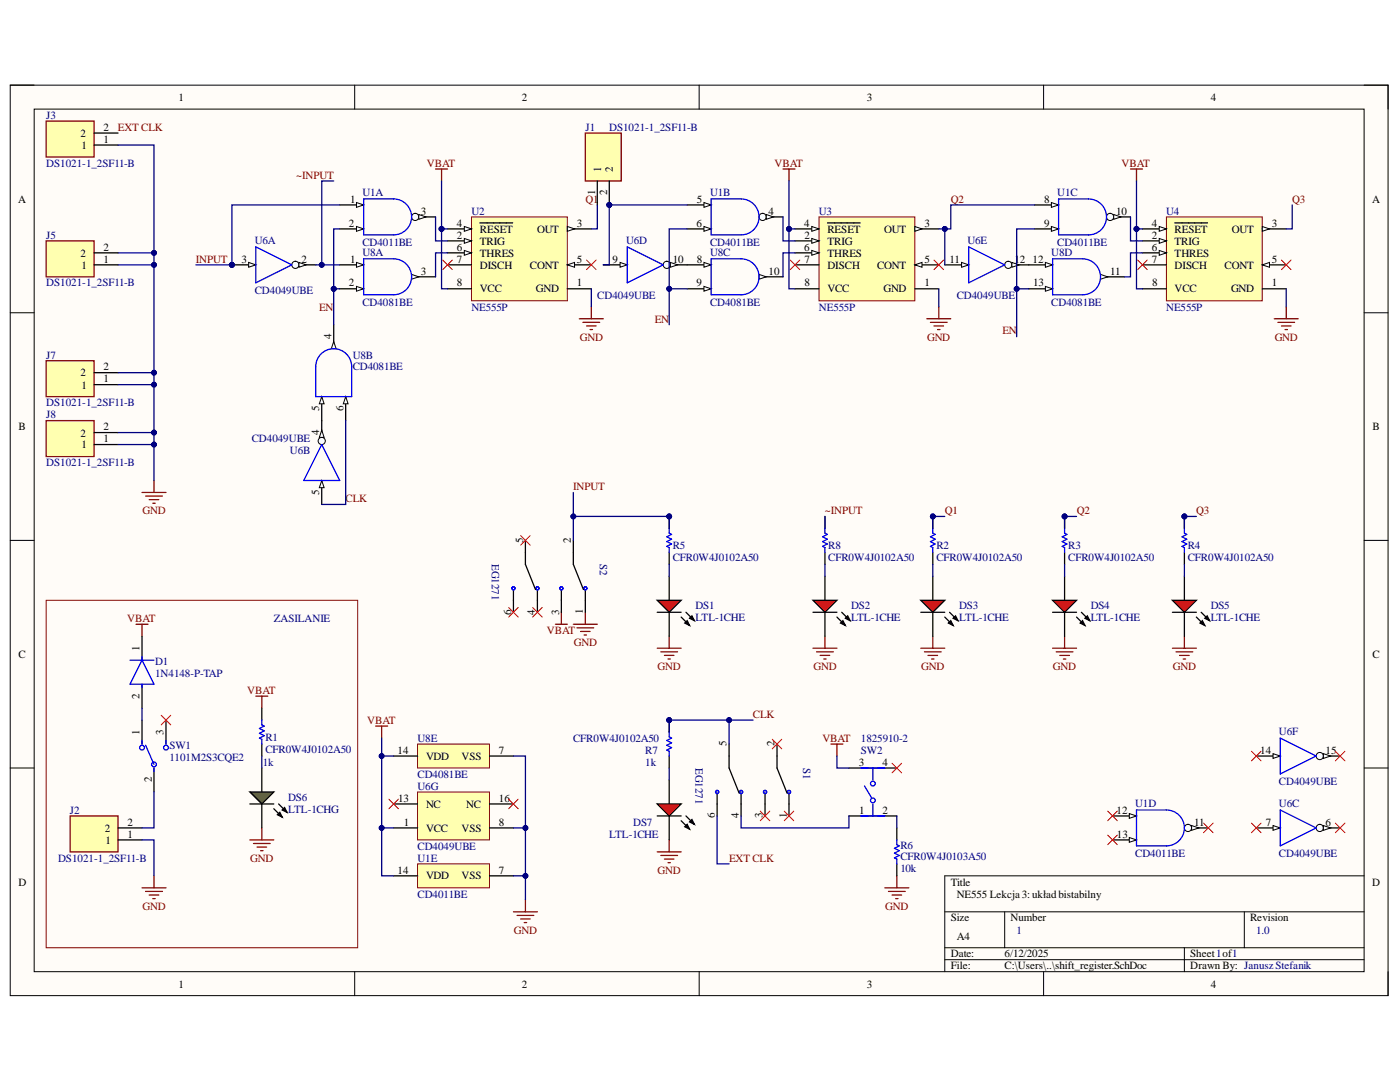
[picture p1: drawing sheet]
<svg xmlns="http://www.w3.org/2000/svg" width="279mm" height="216mm" viewBox="0 0 279 216" stroke-linecap="round" stroke-linejoin="round" font-family="sans-serif">
<defs><g id="words">
<g font-size="2.2" fill="#000080">
<text x="9.2" y="23.8">J3</text>
<text x="116.8" y="26.1">J1</text>
<text x="121.6" y="26.1">DS1021-1_2SF11-B</text>
<text x="9.2" y="33.3">DS1021-1_2SF11-B</text>
<text x="72.3" y="39.1">U1A</text>
<text x="141.7" y="39.1">U1B</text>
<text x="211" y="39.1">U1C</text>
<text x="9.2" y="47.6">J5</text>
<text x="94.1" y="42.9">U2</text>
<text x="163.4" y="42.9">U3</text>
<text x="232.7" y="42.9">U4</text>
<text x="50.8" y="48.6">U6A</text>
<text x="72.3" y="51">U8A</text>
<text x="72.3" y="49">CD4011BE</text>
<text x="125" y="48.6">U6D</text>
<text x="141.7" y="51">U8C</text>
<text x="141.7" y="49">CD4011BE</text>
<text x="193.1" y="48.6">U6E</text>
<text x="209.8" y="51">U8D</text>
<text x="211" y="49">CD4011BE</text>
<text x="9.2" y="57.2">DS1021-1_2SF11-B</text>
<text x="50.8" y="58.6">CD4049UBE</text>
<text x="119.2" y="59.6">CD4049UBE</text>
<text x="190.9" y="59.6">CD4049UBE</text>
<text x="72.3" y="61.1">CD4081BE</text>
<text x="94.1" y="62">NE555P</text>
<text x="141.7" y="61.1">CD4081BE</text>
<text x="163.4" y="62">NE555P</text>
<text x="209.8" y="61.1">CD4081BE</text>
<text x="232.7" y="62">NE555P</text>
<text x="9.2" y="71.5">J7</text>
<text x="70.4" y="71.5">U8B</text>
<text x="70.4" y="73.9">CD4081BE</text>
<text x="9.2" y="81.1">DS1021-1_2SF11-B</text>
<text x="9.2" y="83.5">J8</text>
<text x="50.3" y="88.3">CD4049UBE</text>
<text x="9.2" y="93">DS1021-1_2SF11-B</text>
<text x="57.9" y="90.7">U6B</text>
<text x="98.1" y="112.6" transform="rotate(90 98.1 112.6)">EG1271</text>
<text x="119.7" y="112.6" transform="rotate(90 119.7 112.6)">S2</text>
<text x="134.3" y="109.5">R5</text>
<text x="134.3" y="112">CFR0W4J0102A50</text>
<text x="165.3" y="109.5">R8</text>
<text x="165.3" y="112">CFR0W4J0102A50</text>
<text x="186.9" y="109.5">R2</text>
<text x="186.9" y="112">CFR0W4J0102A50</text>
<text x="213.2" y="109.5">R3</text>
<text x="213.2" y="112">CFR0W4J0102A50</text>
<text x="237" y="109.5">R4</text>
<text x="237" y="112">CFR0W4J0102A50</text>
<text x="54.7" y="124.2">ZASILANIE</text>
<text x="138.8" y="121.5">DS1</text>
<text x="138.8" y="123.9">LTL-1CHE</text>
<text x="169.9" y="121.5">DS2</text>
<text x="169.9" y="123.9">LTL-1CHE</text>
<text x="191.4" y="121.5">DS3</text>
<text x="191.4" y="123.9">LTL-1CHE</text>
<text x="217.7" y="121.5">DS4</text>
<text x="217.7" y="123.9">LTL-1CHE</text>
<text x="241.6" y="121.5">DS5</text>
<text x="241.6" y="123.9">LTL-1CHE</text>
<text x="31" y="132.7">D1</text>
<text x="31" y="135.1">1N4148-P-TAP</text>
<text x="33.8" y="149.4">SW1</text>
<text x="53" y="147.8">R1</text>
<text x="83.3" y="148">U8E</text>
<text x="114.4" y="148">CFR0W4J0102A50</text>
<text x="171.8" y="148">1825910-2</text>
<text x="255.2" y="146.6">U6F</text>
<text x="33.8" y="151.9">1101M2S3CQE2</text>
<text x="52.5" y="152.8">1k</text>
<text x="53" y="150.2">CFR0W4J0102A50</text>
<text x="83.3" y="155.2">CD4081BE</text>
<text x="128.8" y="152.8">1k</text>
<text x="128.8" y="150.5">R7</text>
<text x="138.8" y="153.2" transform="rotate(90 138.8 153.2)">EG1271</text>
<text x="160.3" y="153.2" transform="rotate(90 160.3 153.2)">S1</text>
<text x="171.8" y="150.5">SW2</text>
<text x="57.5" y="159.8">DS6</text>
<text x="83.3" y="157.6">U6G</text>
<text x="226.6" y="160.9">U1D</text>
<text x="255.2" y="160.9">U6C</text>
<text x="255.2" y="156.6">CD4049UBE</text>
<text x="14" y="162.4">J2</text>
<text x="57.5" y="162.1">LTL-1CHG</text>
<text x="121.6" y="167.1">LTL-1CHE</text>
<text x="126.4" y="164.8">DS7</text>
<text x="11.6" y="171.9">DS1021-1_2SF11-B</text>
<text x="83.3" y="169.6">CD4049UBE</text>
<text x="83.3" y="171.9">U1E</text>
<text x="179.7" y="169.3">R6</text>
<text x="179.7" y="171.7">CFR0W4J0103A50</text>
<text x="226.6" y="171">CD4011BE</text>
<text x="255.2" y="171">CD4049UBE</text>
<text x="83.3" y="179.1">CD4011BE</text>
<text x="179.7" y="174.1">10k</text>
<text x="202.9" y="186.3">1</text>
<text x="250.7" y="186.3">1.0</text>
</g>
<g font-size="2.2">
<text x="35.6" y="20.1">1</text>
<text x="104.1" y="20.1">2</text>
<text x="173" y="20.1">3</text>
<text x="241.6" y="20.1">4</text>
<text x="16.1" y="27.3">2</text>
<text x="16.2" y="29.7">1</text>
<text x="20.6" y="28.5">1</text>
<text x="20.6" y="26.1">2</text>
<text x="120" y="34.4" transform="rotate(-90 120 34.4)">1</text>
<text x="122.3" y="34.4" transform="rotate(-90 122.3 34.4)">2</text>
<text x="3.6" y="40.4">A</text>
<text x="69.9" y="40.4">1</text>
<text x="118.8" y="38.8" transform="rotate(-90 118.8 38.8)">1</text>
<text x="121.1" y="39" transform="rotate(-90 121.1 39)">2</text>
<text x="139.1" y="40.4">5</text>
<text x="208.4" y="40.4">8</text>
<text x="273.8" y="40.4">A</text>
<text x="69.6" y="45.2">2</text>
<text x="84" y="42.9">3</text>
<text x="91.2" y="47.6">2</text>
<text x="91.2" y="45.2">4</text>
<text x="95.8" y="46.4">RESET</text>
<text x="107.2" y="46.4">OUT</text>
<text x="115.1" y="45.2">3</text>
<text x="139" y="45.2">6</text>
<text x="153.4" y="42.9">4</text>
<text x="160.5" y="45.2">4</text>
<text x="160.6" y="47.6">2</text>
<text x="165.1" y="46.4">RESET</text>
<text x="176.5" y="46.4">OUT</text>
<text x="184.5" y="45.2">3</text>
<text x="208.4" y="45.2">9</text>
<text x="222.7" y="42.9">10</text>
<text x="229.9" y="47.6">2</text>
<text x="229.9" y="45.2">4</text>
<text x="234.4" y="46.4">RESET</text>
<text x="245.8" y="46.4">OUT</text>
<text x="253.8" y="45.2">3</text>
<text x="16.1" y="51.2">2</text>
<text x="16.2" y="53.6">1</text>
<text x="20.6" y="52.4">1</text>
<text x="20.6" y="50.1">2</text>
<text x="48.2" y="52.4">3</text>
<text x="60.1" y="52.4">2</text>
<text x="69.9" y="52.4">1</text>
<text x="91.2" y="50.1">6</text>
<text x="91.2" y="52.4">7</text>
<text x="95.8" y="48.8">TRIG</text>
<text x="95.8" y="51.2">THRES</text>
<text x="95.8" y="53.6">DISCH</text>
<text x="105.7" y="53.6">CONT</text>
<text x="115.1" y="52.4">5</text>
<text x="122.2" y="52.4">9</text>
<text x="134.3" y="52.4">10</text>
<text x="139.1" y="52.4">8</text>
<text x="160.5" y="50.1">6</text>
<text x="160.6" y="52.4">7</text>
<text x="165.1" y="48.8">TRIG</text>
<text x="165.1" y="51.2">THRES</text>
<text x="165.1" y="53.6">DISCH</text>
<text x="175" y="53.6">CONT</text>
<text x="184.5" y="52.4">5</text>
<text x="189.5" y="52.4">11</text>
<text x="202.4" y="52.4">12</text>
<text x="206.1" y="52.4">12</text>
<text x="229.9" y="50.1">6</text>
<text x="229.9" y="52.4">7</text>
<text x="234.4" y="48.8">TRIG</text>
<text x="234.4" y="51.2">THRES</text>
<text x="234.4" y="53.6">DISCH</text>
<text x="244.4" y="53.6">CONT</text>
<text x="253.8" y="52.4">5</text>
<text x="69.6" y="57.2">2</text>
<text x="84" y="54.8">3</text>
<text x="91.2" y="57.2">8</text>
<text x="95.8" y="58.4">VCC</text>
<text x="106.9" y="58.4">GND</text>
<text x="115.1" y="57.2">1</text>
<text x="139" y="57.2">9</text>
<text x="153.4" y="54.8">10</text>
<text x="160.6" y="57.2">8</text>
<text x="165.1" y="58.4">VCC</text>
<text x="176.3" y="58.4">GND</text>
<text x="184.5" y="57.2">1</text>
<text x="206.2" y="57.2">13</text>
<text x="221.6" y="54.8">11</text>
<text x="229.9" y="57.2">8</text>
<text x="234.4" y="58.4">VCC</text>
<text x="245.7" y="58.4">GND</text>
<text x="253.8" y="57.2">1</text>
<text x="66.2" y="67.7" transform="rotate(-90 66.2 67.7)">4</text>
<text x="16.1" y="75.1">2</text>
<text x="16.2" y="77.6">1</text>
<text x="20.6" y="76.3">1</text>
<text x="20.6" y="73.9">2</text>
<text x="63.7" y="81.9" transform="rotate(-90 63.7 81.9)">5</text>
<text x="68.5" y="82" transform="rotate(-90 68.5 82)">6</text>
<text x="3.7" y="85.8">B</text>
<text x="16.1" y="87.1">2</text>
<text x="16.2" y="89.5">1</text>
<text x="20.6" y="88.3">1</text>
<text x="20.6" y="85.8">2</text>
<text x="63.7" y="86.8" transform="rotate(-90 63.7 86.8)">4</text>
<text x="273.9" y="85.8">B</text>
<text x="63.7" y="98.7" transform="rotate(-90 63.7 98.7)">5</text>
<text x="104.4" y="108.3" transform="rotate(-90 104.4 108.3)">5</text>
<text x="114" y="108.3" transform="rotate(-90 114 108.3)">2</text>
<text x="102" y="122.7" transform="rotate(-90 102 122.7)">6</text>
<text x="106.8" y="122.7" transform="rotate(-90 106.8 122.7)">4</text>
<text x="111.6" y="122.6" transform="rotate(-90 111.6 122.6)">3</text>
<text x="116.3" y="122.5" transform="rotate(-90 116.3 122.5)">1</text>
<text x="3.7" y="131.3">C</text>
<text x="27.8" y="129.8" transform="rotate(-90 27.8 129.8)">1</text>
<text x="273.9" y="131.3">C</text>
<text x="27.8" y="139.4" transform="rotate(-90 27.8 139.4)">2</text>
<text x="27.8" y="146.6" transform="rotate(-90 27.8 146.6)">1</text>
<text x="32.7" y="146.6" transform="rotate(-90 32.7 146.6)">3</text>
<text x="145" y="148.9" transform="rotate(-90 145 148.9)">5</text>
<text x="154.6" y="148.9" transform="rotate(-90 154.6 148.9)">2</text>
<text x="79.4" y="150.5">14</text>
<text x="85" y="151.6">VDD</text>
<text x="92.1" y="151.6">VSS</text>
<text x="99.6" y="150.5">7</text>
<text x="171.4" y="152.8">3</text>
<text x="176.1" y="152.8">4</text>
<text x="251.5" y="150.5">14</text>
<text x="264.5" y="150.5">15</text>
<text x="30.3" y="156.1" transform="rotate(-90 30.3 156.1)">2</text>
<text x="79.4" y="160">13</text>
<text x="85" y="161.2">NC</text>
<text x="93.1" y="161.2">NC</text>
<text x="99.6" y="160">16</text>
<text x="20.9" y="165.9">2</text>
<text x="25.5" y="167.1">1</text>
<text x="25.5" y="164.8">2</text>
<text x="80.6" y="164.8">1</text>
<text x="85" y="165.9">VCC</text>
<text x="92.1" y="165.9">VSS</text>
<text x="99.6" y="164.8">8</text>
<text x="142.6" y="163.3" transform="rotate(-90 142.6 163.3)">6</text>
<text x="147.5" y="163.3" transform="rotate(-90 147.5 163.3)">4</text>
<text x="152.2" y="163.2" transform="rotate(-90 152.2 163.2)">3</text>
<text x="157" y="163.1" transform="rotate(-90 157 163.1)">1</text>
<text x="171.5" y="162.4">1</text>
<text x="176.1" y="162.4">2</text>
<text x="222.8" y="162.4">12</text>
<text x="222.9" y="167.1">13</text>
<text x="238.3" y="164.8">11</text>
<text x="252.6" y="164.8">7</text>
<text x="264.5" y="164.8">6</text>
<text x="21.1" y="168.4">1</text>
<text x="3.7" y="176.8">D</text>
<text x="79.4" y="174.3">14</text>
<text x="85" y="175.5">VDD</text>
<text x="92.1" y="175.5">VSS</text>
<text x="99.6" y="174.3">7</text>
<text x="189.8" y="176.8">Title</text>
<text x="190.9" y="179.1">NE555 Lekcja3: układbistabilny</text>
<text x="273.8" y="176.8">D</text>
<text x="189.8" y="183.9">Size</text>
<text x="201.7" y="183.9">Number</text>
<text x="249.5" y="183.9">Revision</text>
<text x="189.8" y="191.1">Date:</text>
<text x="190.9" y="187.5">A4</text>
<text x="200.5" y="191.1">6/12/2025</text>
<text x="237.6" y="191.1">Sheet1of1</text>
<text x="35.6" y="197.1">1</text>
<text x="104.1" y="197.1">2</text>
<text x="173" y="197.1">3</text>
<text x="189.8" y="193.4">File:</text>
<text x="200.5" y="193.4">C:\Users\..\shift_register.SchDoc</text>
<text x="237.6" y="193.4">Drawn By: JanuszStefanik</text>
<text x="241.6" y="197.1">4</text>
</g>
<g font-size="2.2" fill="#800000">
<text x="23.5" y="26.1">EXT CLK</text>
<text x="59.1" y="35.7">~INPUT</text>
<text x="85.2" y="33.3">VBAT</text>
<text x="154.6" y="33.3">VBAT</text>
<text x="223.8" y="33.3">VBAT</text>
<text x="116.8" y="40.4">Q1</text>
<text x="189.8" y="40.4">Q2</text>
<text x="257.9" y="40.4">Q3</text>
<text x="39.1" y="52.4">INPUT</text>
<text x="63.7" y="62">EN</text>
<text x="130.7" y="64.4">EN</text>
<text x="115.7" y="68">GND</text>
<text x="185" y="68">GND</text>
<text x="200.1" y="66.7">EN</text>
<text x="254.4" y="68">GND</text>
<text x="68.9" y="100.2">CLK</text>
<text x="114.4" y="97.8">INPUT</text>
<text x="28.4" y="102.6">GND</text>
<text x="164.6" y="102.6">~INPUT</text>
<text x="188.6" y="102.6">Q1</text>
<text x="214.9" y="102.6">Q2</text>
<text x="238.7" y="102.6">Q3</text>
<text x="25.4" y="124.2">VBAT</text>
<text x="109.1" y="126.5">VBAT</text>
<text x="114.5" y="128.9">GND</text>
<text x="131.2" y="133.7">GND</text>
<text x="162.3" y="133.7">GND</text>
<text x="183.8" y="133.7">GND</text>
<text x="210.1" y="133.7">GND</text>
<text x="234.1" y="133.7">GND</text>
<text x="49.3" y="138.4">VBAT</text>
<text x="150.2" y="143.3">CLK</text>
<text x="73.3" y="144.5">VBAT</text>
<text x="164.1" y="148">VBAT</text>
<text x="49.9" y="171.9">GND</text>
<text x="145.5" y="171.9">EXT CLK</text>
<text x="131.2" y="174.3">GND</text>
<text x="28.4" y="181.5">GND</text>
<text x="176.6" y="181.5">GND</text>
<text x="102.5" y="186.3">GND</text>
</g>
</g></defs>
<path d="M2 17h275v181.7h-275z" fill-rule="evenodd" fill="#fffcf8"/>
<path d="M2 17h275v181.7h-275z" fill="none" stroke="#000" stroke-width=".2"/>
<path d="M6.8 21.8h265.4v172.1h-265.4z" fill-rule="evenodd" fill="#fffcf8"/>
<g fill="none" stroke="#000" stroke-width=".2">
<path d="M2 17h4.8M70.8 17v4.8M139.5 17v4.8M208.3 17v4.8M272.2 17h4.8v4.8M6.8 21.8h265.4v172.1h-265.4zM2 62.4h4.8M272.2 62.4h4.8M2 107.8h4.8M272.2 107.8h4.8M2 153.2h4.8M272.2 153.2h4.8"/>
<path d="M272.2 174.8h-83.7v19.1M70.8 193.9v4.8M139.5 193.9v4.8M188.5 181.9h83.7M188.5 189.1h83.7M188.5 191.5h83.7M200.5 181.9v7.2M208.3 193.9v4.8M236.4 189.1v4.8M248.3 181.9v7.2M277 193.9v4.8"/>
</g>
<path d="M28.3 143.7v4.8M30.7 153.2v4.8M33.1 143.7v4.8M52.3 141.3v2.4M52.3 148.5v2.4" fill="none" stroke="#000" stroke-width=".25"/>
<g fill="none" stroke="#00f" stroke-width=".25">
<path d="M28.3 147.8v.7M29.1 148.7l1.6 3.8M30.7 153.2v.8M33.1 147.8v.7M52.3 143.7v.9l.4 .3-.9 .5 .9 .4-.9 .5 .9 .5-.9 .5 .5 .2v1"/>
<circle cx="28.3" cy="149.2" r=".48"/>
<circle cx="30.7" cy="152.5" r=".48"/>
<circle cx="33.1" cy="149.2" r=".48"/>
</g>
<path d="M27.1 124.6h2.4M28.3 124.6v2.4M28.3 177.2h4.8M29.1 177.9h3.3M29.8 178.6h1.9M30.5 179.3h.5M30.7 174.8v2.4M49.9 167.6h4.7M50.6 168.3h3.3M51.3 169h1.9M52 169.7h.5M52.3 165.2v2.4" fill="none" stroke="#800000" stroke-width=".25"/>
<path d="M32.2 142.7l1.9 1.9M34.1 142.7l-1.9 1.9" fill="none" stroke="#f00" stroke-width=".2"/>
<path d="M94.1 43.3h19.1v16.7h-19.1z" fill-rule="evenodd" fill="#ffffb0"/>
<path d="M94.1 43.3h19.1v16.7h-19.1z" fill="none" stroke="#800000" stroke-width=".2"/>
<path d="M89.3 48.1h4.8M113.2 57.6h4.8" fill="none" stroke="#000" stroke-width=".25"/>
<path d="M92.7 47.6l1.4 .5-1.4 .4z" fill="#f8fcff"/>
<path d="M92.7 47.6l1.4 .5-1.4 .4z" fill="none" stroke="#000" stroke-width=".2"/>
<path d="M113.2 45.7h4.8" fill="none" stroke="#000" stroke-width=".25"/>
<path d="M113.2 45.2l1.5 .5-1.5 .5z" fill="#f8fcff"/>
<path d="M113.2 45.2l1.5 .5-1.5 .5z" fill="none" stroke="#000" stroke-width=".2"/>
<path d="M89.3 45.7h4.8" fill="none" stroke="#000" stroke-width=".25"/>
<path d="M92.7 45.2l1.4 .5-1.4 .5z" fill="#f8fcff"/>
<path d="M92.7 45.2l1.4 .5-1.4 .5z" fill="none" stroke="#000" stroke-width=".2"/>
<path d="M95.8 44.5h6.5M113.2 52.8h4.8" fill="none" stroke="#000" stroke-width=".25"/>
<path d="M113.2 52.8l1.5-.4v.9z" fill="#f8fcff"/>
<path d="M113.2 52.8l1.5-.4v.9z" fill="none" stroke="#000" stroke-width=".2"/>
<path d="M89.3 50.5h4.8" fill="none" stroke="#000" stroke-width=".25"/>
<path d="M92.7 50l1.4 .5-1.4 .4z" fill="#f8fcff"/>
<path d="M92.7 50l1.4 .5-1.4 .4z" fill="none" stroke="#000" stroke-width=".2"/>
<path d="M67.8 52.8h4.8M89.3 52.8h4.8M89.3 57.6h4.8" fill="none" stroke="#000" stroke-width=".25"/>
<path d="M86.9 33.7h2.4M88.1 33.7v2.4M115.6 63.6h4.8M116.3 64.3h3.4M117.1 65h1.9M117.8 65.8h.4M118 61.2v2.4" fill="none" stroke="#800000" stroke-width=".25"/>
<path d="M71.1 52.4l1.5 .4-1.5 .5z" fill="#f8fcff"/>
<path d="M71.1 52.4l1.5 .4-1.5 .5z" fill="none" stroke="#000" stroke-width=".2"/>
<path d="M67.8 57.6h4.8" fill="none" stroke="#000" stroke-width=".25"/>
<path d="M71.1 57.2l1.5 .4-1.5 .5z" fill="#f8fcff"/>
<path d="M71.1 57.2l1.5 .4-1.5 .5z" fill="none" stroke="#000" stroke-width=".2"/>
<path d="M82.1 55.2h4.8" fill="none" stroke="#000" stroke-width=".25"/>
<path d="M82.1 54.8l1.5 .4-1.5 .5z" fill="#f8fcff"/>
<path d="M82.1 54.8l1.5 .4-1.5 .5z" fill="none" stroke="#000" stroke-width=".2"/>
<path d="M72.6 51.6h6a3.6 3.6 0 0 1 3.5 3.6 3.6 3.6 0 0 1-3.5 3.6h-6z" fill="none" stroke="#00f" stroke-width=".25"/>
<path d="M66.6 64.8v4.8" fill="none" stroke="#000" stroke-width=".25"/>
<path d="M66.6 68.1l.5 1.5h-1z" fill="#f8fcff"/>
<path d="M66.6 68.1l.5 1.5h-1z" fill="none" stroke="#000" stroke-width=".2"/>
<path d="M64.2 79.1v4.8" fill="none" stroke="#000" stroke-width=".25"/>
<path d="M64.2 79.1l.5 1.5h-1z" fill="#f8fcff"/>
<path d="M64.2 79.1l.5 1.5h-1z" fill="none" stroke="#000" stroke-width=".2"/>
<path d="M69 79.1v4.8" fill="none" stroke="#000" stroke-width=".25"/>
<path d="M69 79.1l.5 1.5h-1z" fill="#f8fcff"/>
<path d="M69 79.1l.5 1.5h-1z" fill="none" stroke="#000" stroke-width=".2"/>
<path d="M64.1 70.6a3.6 3.6 0 0 1 3.9-.7 3.6 3.6 0 0 1 2.2 3.3v5.9h-7.2v-5.9a3.6 3.6 0 0 1 1.1-2.6z" fill="none" stroke="#00f" stroke-width=".25"/>
<path d="M151.5 55.2h4.8" fill="none" stroke="#000" stroke-width=".25"/>
<path d="M151.5 54.8l1.4 .4-1.4 .5z" fill="#f8fcff"/>
<path d="M151.5 54.8l1.4 .4-1.4 .5z" fill="none" stroke="#000" stroke-width=".2"/>
<path d="M137.1 52.8h4.8" fill="none" stroke="#000" stroke-width=".25"/>
<path d="M140.5 52.4l1.4 .4-1.4 .5z" fill="#f8fcff"/>
<path d="M140.5 52.4l1.4 .4-1.4 .5z" fill="none" stroke="#000" stroke-width=".2"/>
<path d="M137.1 57.6h4.8" fill="none" stroke="#000" stroke-width=".25"/>
<path d="M140.5 57.2l1.4 .4-1.4 .5z" fill="#f8fcff"/>
<path d="M140.5 57.2l1.4 .4-1.4 .5z" fill="none" stroke="#000" stroke-width=".2"/>
<path d="M141.9 51.6h6a3.6 3.6 0 0 1 3.6 3.6 3.6 3.6 0 0 1-3.6 3.6h-6z" fill="none" stroke="#00f" stroke-width=".25"/>
<path d="M219.6 55.2h4.8" fill="none" stroke="#000" stroke-width=".25"/>
<path d="M219.6 54.8l1.5 .4-1.5 .5z" fill="#f8fcff"/>
<path d="M219.6 54.8l1.5 .4-1.5 .5z" fill="none" stroke="#000" stroke-width=".2"/>
<path d="M205.3 52.9h4.8" fill="none" stroke="#000" stroke-width=".25"/>
<path d="M208.6 52.4l1.5 .5-1.5 .4z" fill="#f8fcff"/>
<path d="M208.6 52.4l1.5 .5-1.5 .4z" fill="none" stroke="#000" stroke-width=".2"/>
<path d="M205.3 57.6h4.8" fill="none" stroke="#000" stroke-width=".25"/>
<path d="M208.6 57.2l1.5 .4-1.5 .5z" fill="#f8fcff"/>
<path d="M208.6 57.2l1.5 .4-1.5 .5z" fill="none" stroke="#000" stroke-width=".2"/>
<path d="M210.1 51.6h5.9a3.6 3.6 0 0 1 3.6 3.6 3.6 3.6 0 0 1-3.6 3.6h-5.9z" fill="none" stroke="#00f" stroke-width=".25"/>
<path d="M83.3 148.5h14.4v4.7h-14.4z" fill-rule="evenodd" fill="#ffffb0"/>
<path d="M83.3 148.5h14.4v4.7h-14.4z" fill="none" stroke="#800000" stroke-width=".2"/>
<path d="M78.6 150.9h4.7M97.7 150.9h4.8" fill="none" stroke="#000" stroke-width=".25"/>
<circle cx="46.3" cy="52.8" r=".48" fill="#000080"/>
<circle cx="46.3" cy="52.8" r=".48" fill="none" stroke="#000080" stroke-width=".2"/>
<path d="M58.2 52.8h4.8" fill="none" stroke="#000" stroke-width=".25"/>
<circle cx="58.9" cy="52.8" r=".72" fill="#f8fcff"/>
<circle cx="58.9" cy="52.8" r=".72" fill="none" stroke="#000" stroke-width=".2"/>
<path d="M59.7 52.4l1.4 .4-1.4 .5z" fill="#f8fcff"/>
<path d="M59.7 52.4l1.4 .4-1.4 .5z" fill="none" stroke="#000" stroke-width=".2"/>
<path d="M46.3 52.8h4.8" fill="none" stroke="#000" stroke-width=".25"/>
<path d="M49.6 52.4l1.5 .4-1.5 .5z" fill="#f8fcff"/>
<path d="M49.6 52.4l1.5 .4-1.5 .5z" fill="none" stroke="#000" stroke-width=".2"/>
<circle cx="46.3" cy="52.8" r=".48" fill="#000080"/>
<circle cx="46.3" cy="52.8" r=".48" fill="none" stroke="#000080" stroke-width=".2"/>
<path d="M51.1 49.3l7.1 3.5-7.1 3.6z" fill="none" stroke="#00f" stroke-width=".25"/>
<path d="M64.2 83.9v4.8" fill="none" stroke="#000" stroke-width=".25"/>
<circle cx="64.2" cy="88" r=".72" fill="#f8fcff"/>
<circle cx="64.2" cy="88" r=".72" fill="none" stroke="#000" stroke-width=".2"/>
<path d="M64.2 85.8l.5 1.5h-1z" fill="#f8fcff"/>
<path d="M64.2 85.8l.5 1.5h-1z" fill="none" stroke="#000" stroke-width=".2"/>
<path d="M64.2 95.9v4.8" fill="none" stroke="#000" stroke-width=".25"/>
<path d="M64.2 95.9l.5 1.4h-1z" fill="#f8fcff"/>
<path d="M64.2 95.9l.5 1.4h-1z" fill="none" stroke="#000" stroke-width=".2"/>
<path d="M64.2 88.7l3.6 7.2h-7.2z" fill="none" stroke="#00f" stroke-width=".25"/>
<path d="M262.7 165.2h4.8" fill="none" stroke="#000" stroke-width=".25"/>
<circle cx="263.4" cy="165.2" r=".72" fill="#f8fcff"/>
<circle cx="263.4" cy="165.2" r=".72" fill="none" stroke="#000" stroke-width=".2"/>
<path d="M264.1 164.7l1.4 .5-1.4 .5z" fill="#f8fcff"/>
<path d="M264.1 164.7l1.4 .5-1.4 .5z" fill="none" stroke="#000" stroke-width=".2"/>
<path d="M250.7 165.2h4.8" fill="none" stroke="#000" stroke-width=".25"/>
<path d="M254.1 164.7l1.4 .5-1.4 .5z" fill="#f8fcff"/>
<path d="M254.1 164.7l1.4 .5-1.4 .5z" fill="none" stroke="#000" stroke-width=".2"/>
<path d="M255.5 161.6l7.2 3.6-7.2 3.6z" fill="none" stroke="#00f" stroke-width=".25"/>
<path d="M132.4 52.8h4.7" fill="none" stroke="#000" stroke-width=".25"/>
<circle cx="133.1" cy="52.8" r=".72" fill="#f8fcff"/>
<circle cx="133.1" cy="52.8" r=".72" fill="none" stroke="#000" stroke-width=".2"/>
<path d="M133.8 52.4l1.4 .4-1.4 .5z" fill="#f8fcff"/>
<path d="M133.8 52.4l1.4 .4-1.4 .5z" fill="none" stroke="#000" stroke-width=".2"/>
<path d="M120.4 52.8h4.8" fill="none" stroke="#000" stroke-width=".25"/>
<path d="M123.7 52.4l1.5 .4-1.5 .5z" fill="#f8fcff"/>
<path d="M123.7 52.4l1.5 .4-1.5 .5z" fill="none" stroke="#000" stroke-width=".2"/>
<path d="M125.2 49.3l7.2 3.5-7.2 3.6z" fill="none" stroke="#00f" stroke-width=".25"/>
<path d="M188.5 52.9h4.8" fill="none" stroke="#000" stroke-width=".25"/>
<path d="M191.9 52.4l1.4 .5-1.4 .4z" fill="#f8fcff"/>
<path d="M191.9 52.4l1.4 .5-1.4 .4z" fill="none" stroke="#000" stroke-width=".2"/>
<path d="M200.5 52.9h4.8" fill="none" stroke="#000" stroke-width=".25"/>
<circle cx="201.2" cy="52.8" r=".71" fill="#f8fcff"/>
<circle cx="201.2" cy="52.8" r=".71" fill="none" stroke="#000" stroke-width=".2"/>
<path d="M201.9 52.4l1.5 .5-1.5 .4z" fill="#f8fcff"/>
<path d="M201.9 52.4l1.5 .5-1.5 .4z" fill="none" stroke="#000" stroke-width=".2"/>
<path d="M193.3 49.3l7.2 3.6-7.2 3.5z" fill="none" stroke="#00f" stroke-width=".25"/>
<path d="M250.7 150.9h4.8" fill="none" stroke="#000" stroke-width=".25"/>
<path d="M254.1 150.4l1.4 .5-1.4 .4z" fill="#f8fcff"/>
<path d="M254.1 150.4l1.4 .5-1.4 .4z" fill="none" stroke="#000" stroke-width=".2"/>
<path d="M262.7 150.9h4.8" fill="none" stroke="#000" stroke-width=".25"/>
<circle cx="263.4" cy="150.9" r=".72" fill="#f8fcff"/>
<circle cx="263.4" cy="150.9" r=".72" fill="none" stroke="#000" stroke-width=".2"/>
<path d="M264.1 150.4l1.4 .5-1.4 .4z" fill="#f8fcff"/>
<path d="M264.1 150.4l1.4 .5-1.4 .4z" fill="none" stroke="#000" stroke-width=".2"/>
<path d="M255.5 147.3l7.2 3.6-7.2 3.5z" fill="none" stroke="#00f" stroke-width=".25"/>
<path d="M83.3 158h14.4v9.6h-14.4z" fill-rule="evenodd" fill="#ffffb0"/>
<path d="M83.3 158h14.4v9.6h-14.4z" fill="none" stroke="#800000" stroke-width=".2"/>
<path d="M67.8 40.9h4.8M78.6 165.2h4.7M78.6 160.4h4.7M97.7 165.2h4.8M97.7 160.4h4.8" fill="none" stroke="#000" stroke-width=".25"/>
<path d="M88.4 51.9l1.9 1.9M90.3 51.9l-1.9 1.9M101.5 159.5l1.9 1.9M103.4 159.5l-1.9 1.9" fill="none" stroke="#f00" stroke-width=".2"/>
<path d="M75 144.9h2.4M76.2 144.9v2.4" fill="none" stroke="#800000" stroke-width=".25"/>
<path d="M71.1 40.4l1.5 .5-1.5 .5z" fill="#f8fcff"/>
<path d="M71.1 40.4l1.5 .5-1.5 .5z" fill="none" stroke="#000" stroke-width=".2"/>
<path d="M67.8 45.7h4.8" fill="none" stroke="#000" stroke-width=".25"/>
<path d="M71.1 45.2l1.5 .5-1.5 .5z" fill="#f8fcff"/>
<path d="M71.1 45.2l1.5 .5-1.5 .5z" fill="none" stroke="#000" stroke-width=".2"/>
<path d="M82.1 43.3h4.8" fill="none" stroke="#000" stroke-width=".25"/>
<circle cx="82.9" cy="43.3" r=".72" fill="#f8fcff"/>
<circle cx="82.9" cy="43.3" r=".72" fill="none" stroke="#000" stroke-width=".2"/>
<path d="M83.6 42.8l1.4 .5-1.4 .5z" fill="#f8fcff"/>
<path d="M83.6 42.8l1.4 .5-1.4 .5z" fill="none" stroke="#000" stroke-width=".2"/>
<path d="M72.6 39.7h6a3.6 3.6 0 0 1 3.5 3.6 3.6 3.6 0 0 1-3.5 3.6h-6z" fill="none" stroke="#00f" stroke-width=".25"/>
<path d="M151.5 43.3h4.8" fill="none" stroke="#000" stroke-width=".25"/>
<circle cx="152.2" cy="43.3" r=".72" fill="#f8fcff"/>
<circle cx="152.2" cy="43.3" r=".72" fill="none" stroke="#000" stroke-width=".2"/>
<path d="M152.9 42.8l1.5 .5-1.5 .5z" fill="#f8fcff"/>
<path d="M152.9 42.8l1.5 .5-1.5 .5z" fill="none" stroke="#000" stroke-width=".2"/>
<path d="M137.1 40.9h4.8" fill="none" stroke="#000" stroke-width=".25"/>
<path d="M140.5 40.4l1.4 .5-1.4 .5z" fill="#f8fcff"/>
<path d="M140.5 40.4l1.4 .5-1.4 .5z" fill="none" stroke="#000" stroke-width=".2"/>
<path d="M137.1 45.7h4.8" fill="none" stroke="#000" stroke-width=".25"/>
<path d="M140.5 45.2l1.4 .5-1.4 .5z" fill="#f8fcff"/>
<path d="M140.5 45.2l1.4 .5-1.4 .5z" fill="none" stroke="#000" stroke-width=".2"/>
<path d="M141.9 39.7h6a3.6 3.6 0 0 1 3.6 3.6 3.6 3.6 0 0 1-3.6 3.6h-6z" fill="none" stroke="#00f" stroke-width=".25"/>
<path d="M206.5 40.9h4.8" fill="none" stroke="#000" stroke-width=".25"/>
<path d="M209.8 40.4l1.5 .5-1.5 .5z" fill="#f8fcff"/>
<path d="M209.8 40.4l1.5 .5-1.5 .5z" fill="none" stroke="#000" stroke-width=".2"/>
<path d="M206.5 45.7h4.8" fill="none" stroke="#000" stroke-width=".25"/>
<path d="M209.8 45.2l1.5 .5-1.5 .5z" fill="#f8fcff"/>
<path d="M209.8 45.2l1.5 .5-1.5 .5z" fill="none" stroke="#000" stroke-width=".2"/>
<path d="M220.8 43.3h4.8" fill="none" stroke="#000" stroke-width=".25"/>
<circle cx="221.5" cy="43.3" r=".72" fill="#f8fcff"/>
<circle cx="221.5" cy="43.3" r=".72" fill="none" stroke="#000" stroke-width=".2"/>
<path d="M222.3 42.8l1.4 .5-1.4 .5z" fill="#f8fcff"/>
<path d="M222.3 42.8l1.4 .5-1.4 .5z" fill="none" stroke="#000" stroke-width=".2"/>
<path d="M211.3 39.7h5.9a3.6 3.6 0 0 1 3.6 3.6 3.6 3.6 0 0 1-3.6 3.6h-5.9z" fill="none" stroke="#00f" stroke-width=".25"/>
<path d="M236.4 165.2h4.7" fill="none" stroke="#000" stroke-width=".25"/>
<circle cx="237.1" cy="165.2" r=".72" fill="#f8fcff"/>
<circle cx="237.1" cy="165.2" r=".72" fill="none" stroke="#000" stroke-width=".2"/>
<path d="M237.8 164.7l1.4 .5-1.4 .5z" fill="#f8fcff"/>
<path d="M237.8 164.7l1.4 .5-1.4 .5z" fill="none" stroke="#000" stroke-width=".2"/>
<path d="M222 162.8h4.8" fill="none" stroke="#000" stroke-width=".25"/>
<path d="M225.4 162.3l1.4 .5-1.4 .5z" fill="#f8fcff"/>
<path d="M225.4 162.3l1.4 .5-1.4 .5z" fill="none" stroke="#000" stroke-width=".2"/>
<path d="M222 167.6h4.8" fill="none" stroke="#000" stroke-width=".25"/>
<path d="M225.4 167.1l1.4 .5-1.4 .5z" fill="#f8fcff"/>
<path d="M225.4 167.1l1.4 .5-1.4 .5z" fill="none" stroke="#000" stroke-width=".2"/>
<path d="M226.8 161.6h6a3.6 3.6 0 0 1 3.6 3.6 3.6 3.6 0 0 1-3.6 3.6h-6z" fill="none" stroke="#00f" stroke-width=".25"/>
<path d="M83.3 172.4h14.4v4.8h-14.4z" fill-rule="evenodd" fill="#ffffb0"/>
<path d="M83.3 172.4h14.4v4.8h-14.4z" fill="none" stroke="#800000" stroke-width=".2"/>
<path d="M78.6 174.8h4.7M97.7 174.8h4.8" fill="none" stroke="#000" stroke-width=".25"/>
<path d="M163.4 43.3h19.2v16.7h-19.2z" fill-rule="evenodd" fill="#ffffb0"/>
<path d="M163.4 43.3h19.2v16.7h-19.2z" fill="none" stroke="#800000" stroke-width=".2"/>
<path d="M158.7 48.1h4.7M182.6 57.6h4.8" fill="none" stroke="#000" stroke-width=".25"/>
<path d="M162 47.6l1.4 .5-1.4 .4z" fill="#f8fcff"/>
<path d="M162 47.6l1.4 .5-1.4 .4z" fill="none" stroke="#000" stroke-width=".2"/>
<path d="M182.6 45.7h4.8" fill="none" stroke="#000" stroke-width=".25"/>
<path d="M182.6 45.2l1.4 .5-1.4 .5z" fill="#f8fcff"/>
<path d="M182.6 45.2l1.4 .5-1.4 .5z" fill="none" stroke="#000" stroke-width=".2"/>
<path d="M158.7 45.7h4.7" fill="none" stroke="#000" stroke-width=".25"/>
<path d="M162 45.2l1.4 .5-1.4 .5z" fill="#f8fcff"/>
<path d="M162 45.2l1.4 .5-1.4 .5z" fill="none" stroke="#000" stroke-width=".2"/>
<path d="M165.1 44.5h6.6M182.6 52.9h4.8" fill="none" stroke="#000" stroke-width=".25"/>
<path d="M182.6 52.9l1.4-.5v.9z" fill="#f8fcff"/>
<path d="M182.6 52.9l1.4-.5v.9z" fill="none" stroke="#000" stroke-width=".2"/>
<path d="M158.7 50.5h4.7" fill="none" stroke="#000" stroke-width=".25"/>
<path d="M162 50l1.4 .5-1.4 .4z" fill="#f8fcff"/>
<path d="M162 50l1.4 .5-1.4 .4z" fill="none" stroke="#000" stroke-width=".2"/>
<path d="M158.7 52.8h4.7M158.7 57.6h4.7" fill="none" stroke="#000" stroke-width=".25"/>
<path d="M156.3 33.7h2.4M157.5 33.7v2.4M185 63.6h4.7M185.7 64.3h3.3M186.4 65h1.9M187.1 65.8h.5M187.4 61.2v2.4" fill="none" stroke="#800000" stroke-width=".25"/>
<path d="M157.7 51.9l1.9 1.9M159.6 51.9l-1.9 1.9" fill="none" stroke="#f00" stroke-width=".2"/>
<path d="M232.8 43.3h19.1v16.7h-19.1z" fill-rule="evenodd" fill="#ffffb0"/>
<path d="M232.8 43.3h19.1v16.7h-19.1z" fill="none" stroke="#800000" stroke-width=".2"/>
<path d="M228 48.1h4.8M251.9 57.6h4.8" fill="none" stroke="#000" stroke-width=".25"/>
<path d="M231.3 47.6l1.5 .5-1.5 .5z" fill="#f8fcff"/>
<path d="M231.3 47.6l1.5 .5-1.5 .5z" fill="none" stroke="#000" stroke-width=".2"/>
<path d="M251.9 45.7h4.8" fill="none" stroke="#000" stroke-width=".25"/>
<path d="M251.9 45.2l1.5 .5-1.5 .5z" fill="#f8fcff"/>
<path d="M251.9 45.2l1.5 .5-1.5 .5z" fill="none" stroke="#000" stroke-width=".2"/>
<path d="M228 45.7h4.8" fill="none" stroke="#000" stroke-width=".25"/>
<path d="M231.3 45.2l1.5 .5-1.5 .5z" fill="#f8fcff"/>
<path d="M231.3 45.2l1.5 .5-1.5 .5z" fill="none" stroke="#000" stroke-width=".2"/>
<path d="M234.5 44.5h6.5M251.9 52.9h4.8" fill="none" stroke="#000" stroke-width=".25"/>
<path d="M251.9 52.9l1.5-.5v.9z" fill="#f8fcff"/>
<path d="M251.9 52.9l1.5-.5v.9z" fill="none" stroke="#000" stroke-width=".2"/>
<path d="M228 50.5h4.8" fill="none" stroke="#000" stroke-width=".25"/>
<path d="M231.3 50l1.5 .5-1.5 .4z" fill="#f8fcff"/>
<path d="M231.3 50l1.5 .5-1.5 .4z" fill="none" stroke="#000" stroke-width=".2"/>
<path d="M228 52.9h4.8M228 57.6h4.8" fill="none" stroke="#000" stroke-width=".25"/>
<path d="M225.6 33.7h2.4M226.8 33.7v2.4M254.3 63.6h4.8M255 64.3h3.4M255.7 65h2M256.5 65.8h.4M256.7 61.2v2.4M104.9 179.6v2.3M102.5 181.9h4.8M103.2 182.7h3.3M103.9 183.4h1.9M104.6 184.1h.5" fill="none" stroke="#800000" stroke-width=".25"/>
<path d="M117.1 51.9l1.9 1.9M119 51.9l-1.9 1.9M186.4 51.9l1.9 1.9M188.3 51.9l-1.9 1.9M227 51.9l2 1.9M229 51.9l-2 1.9M255.7 51.9l2 1.9M257.7 51.9l-2 1.9" fill="none" stroke="#f00" stroke-width=".2"/>
<circle cx="186.2" cy="103.1" r=".48" fill="#000080"/>
<circle cx="186.2" cy="103.1" r=".48" fill="none" stroke="#000080" stroke-width=".2"/>
<path d="M186.2 103.1v2.3M186.2 110.2v2.4" fill="none" stroke="#000" stroke-width=".25"/>
<circle cx="186.2" cy="103.1" r=".48" fill="#000080"/>
<circle cx="186.2" cy="103.1" r=".48" fill="none" stroke="#000080" stroke-width=".2"/>
<path d="M186.2 105.4v1l.4 .2-.9 .5 .9 .5-.9 .5 .9 .4-.9 .5 .5 .3v.9" fill="none" stroke="#00f" stroke-width=".25"/>
<path d="M183.8 129.3h4.7M184.5 130.1h3.3M185.2 130.8h1.9M185.9 131.5h.5M186.2 127v2.3" fill="none" stroke="#800000" stroke-width=".25"/>
<circle cx="212.5" cy="103.1" r=".48" fill="#000080"/>
<circle cx="212.5" cy="103.1" r=".48" fill="none" stroke="#000080" stroke-width=".2"/>
<path d="M212.5 103.1v2.3M212.5 110.2v2.4" fill="none" stroke="#000" stroke-width=".25"/>
<circle cx="212.5" cy="103.1" r=".48" fill="#000080"/>
<circle cx="212.5" cy="103.1" r=".48" fill="none" stroke="#000080" stroke-width=".2"/>
<path d="M212.5 105.4v1l.4 .2-.9 .5 .9 .5-.9 .5 .9 .4-.9 .5 .5 .3v.9" fill="none" stroke="#00f" stroke-width=".25"/>
<path d="M210.1 129.3h4.7M210.8 130.1h3.3M211.5 130.8h1.9M212.2 131.5h.5M212.5 127v2.3" fill="none" stroke="#800000" stroke-width=".25"/>
<circle cx="236.4" cy="103.1" r=".48" fill="#000080"/>
<circle cx="236.4" cy="103.1" r=".48" fill="none" stroke="#000080" stroke-width=".2"/>
<path d="M236.4 103.1v2.3M236.4 110.2v2.4" fill="none" stroke="#000" stroke-width=".25"/>
<circle cx="236.4" cy="103.1" r=".48" fill="#000080"/>
<circle cx="236.4" cy="103.1" r=".48" fill="none" stroke="#000080" stroke-width=".2"/>
<g fill="none" stroke="#00f" stroke-width=".25">
<path d="M236.4 105.4v1l.4 .2-.9 .5 .9 .5-.9 .5 .9 .4-.9 .5 .5 .3v.9M171.8 153.2h4.8M172.5 156.8l1.5 2.4M174.2 153.2v2.4M171.8 162.8h4.8M174.2 160.4v2.4"/>
<circle cx="174.2" cy="156.4" r=".48"/>
<circle cx="174.2" cy="159.7" r=".48"/>
</g>
<g fill="none" stroke="#800000" stroke-width=".25">
<path d="M110.8 124.6h2.4M112 122.2v2.4M114.4 124.6h4.8M115.1 125.3h3.4M115.9 126h1.9M116.6 126.7h.5M116.8 122.2v2.4M234 129.3h4.8M234.7 130.1h3.4M235.4 130.8h1.9M236.1 131.5h.5M236.4 127v2.3"/>
<path d="M165.8 148.5h2.4M167 148.5v2.4M176.6 177.2h4.8M177.3 177.9h3.4M178 178.6h1.9M178.7 179.3h.5M179 174.8v2.4"/>
</g>
<path d="M169.4 153.2h9.6M169.4 162.8h9.6" fill="none" stroke="#000" stroke-width=".25"/>
<path d="M178 152.3l1.9 1.9M179.9 152.3l-1.9 1.9M221.1 161.9l1.9 1.9M221.1 166.6l1.9 1.9M223 161.9l-1.9 1.9M223 166.6l-1.9 1.9M240.2 164.2l1.9 2M242.1 164.2l-1.9 2" fill="none" stroke="#f00" stroke-width=".2"/>
<circle cx="133.6" cy="103" r=".48" fill="#000080"/>
<circle cx="133.6" cy="103" r=".48" fill="none" stroke="#000080" stroke-width=".2"/>
<path d="M133.6 103v2.4M133.6 110.2v2.4" fill="none" stroke="#000" stroke-width=".25"/>
<circle cx="133.6" cy="103" r=".48" fill="#000080"/>
<circle cx="133.6" cy="103" r=".48" fill="none" stroke="#000080" stroke-width=".2"/>
<path d="M133.6 105.4v1l.4 .2-.9 .5 .9 .5-.9 .5 .9 .4-.9 .5 .5 .3v.9" fill="none" stroke="#00f" stroke-width=".25"/>
<path d="M131.2 129.3h4.7M131.9 130.1h3.3M132.6 130.8h1.9M133.3 131.5h.5M133.6 127v2.3" fill="none" stroke="#800000" stroke-width=".25"/>
<circle cx="133.6" cy="143.7" r=".48" fill="#000080"/>
<circle cx="133.6" cy="143.7" r=".48" fill="none" stroke="#000080" stroke-width=".2"/>
<path d="M133.6 143.7v2.4M133.6 150.9v2.3" fill="none" stroke="#000" stroke-width=".25"/>
<circle cx="133.6" cy="143.7" r=".48" fill="#000080"/>
<circle cx="133.6" cy="143.7" r=".48" fill="none" stroke="#000080" stroke-width=".2"/>
<path d="M133.6 146.1v.9l.4 .3-.9 .5 .9 .4-.9 .5 .9 .5-.9 .5 .5 .2v1" fill="none" stroke="#00f" stroke-width=".25"/>
<path d="M131.2 170h4.7M131.9 170.7h3.3M132.6 171.4h1.9M133.3 172.1h.5M133.6 167.6v2.4" fill="none" stroke="#800000" stroke-width=".25"/>
<path d="M77.6 159.5l1.9 1.9M79.5 159.5l-1.9 1.9M249.8 149.9l1.9 1.9M251.7 149.9l-1.9 1.9M266.5 149.9l1.9 1.9M268.4 149.9l-1.9 1.9M249.8 164.2l1.9 2M251.7 164.2l-1.9 2M266.5 164.2l1.9 2M268.4 164.2l-1.9 2" fill="none" stroke="#f00" stroke-width=".2"/>
<path d="M14 162.8h9.6v7.2h-9.6z" fill-rule="evenodd" fill="#ffffb0"/>
<path d="M14 162.8h9.6v7.2h-9.6z" fill="none" stroke="#800000" stroke-width=".25"/>
<path d="M23.6 167.6h4.7M23.6 165.2h4.7" fill="none" stroke="#000" stroke-width=".25"/>
<circle cx="121.6" cy="40.9" r=".48" fill="#000080"/>
<circle cx="121.6" cy="40.9" r=".48" fill="none" stroke="#000080" stroke-width=".2"/>
<path d="M116.8 26.5h7.2v9.6h-7.2z" fill-rule="evenodd" fill="#ffffb0"/>
<path d="M116.8 26.5h7.2v9.6h-7.2z" fill="none" stroke="#800000" stroke-width=".25"/>
<path d="M119.2 36.1v4.8M121.6 36.1v4.8" fill="none" stroke="#000" stroke-width=".25"/>
<circle cx="121.6" cy="40.9" r=".48" fill="#000080"/>
<circle cx="121.6" cy="40.9" r=".48" fill="none" stroke="#000080" stroke-width=".2"/>
<path d="M51.1 138.9h2.4M52.3 138.9v2.4M162.2 129.3h4.8M163 130.1h3.3M163.7 130.8h1.9M164.4 131.5h.5M164.6 127v2.3" fill="none" stroke="#800000" stroke-width=".25"/>
<path d="M164.6 103v2.4M164.6 110.2v2.4" fill="none" stroke="#000" stroke-width=".25"/>
<path d="M164.6 105.4v1l.5 .2-.9 .5 .9 .5-.9 .5 .9 .4-.9 .5 .4 .3v.9" fill="none" stroke="#00f" stroke-width=".25"/>
<path d="M9.2 24.2h9.6v7.1h-9.6z" fill-rule="evenodd" fill="#ffffb0"/>
<path d="M9.2 24.2h9.6v7.1h-9.6z" fill="none" stroke="#800000" stroke-width=".25"/>
<path d="M18.8 28.9h4.8M18.8 26.5h4.8" fill="none" stroke="#000" stroke-width=".25"/>
<path d="M9.2 48.1h9.6v7.1h-9.6z" fill-rule="evenodd" fill="#ffffb0"/>
<path d="M9.2 48.1h9.6v7.1h-9.6z" fill="none" stroke="#800000" stroke-width=".25"/>
<path d="M18.8 52.8h4.8M18.8 50.5h4.8" fill="none" stroke="#000" stroke-width=".25"/>
<path d="M9.2 72h9.6v7.1h-9.6z" fill-rule="evenodd" fill="#ffffb0"/>
<path d="M9.2 72h9.6v7.1h-9.6z" fill="none" stroke="#800000" stroke-width=".25"/>
<path d="M18.8 76.8h4.8M18.8 74.4h4.8" fill="none" stroke="#000" stroke-width=".25"/>
<path d="M9.2 83.9h9.6v7.2h-9.6z" fill-rule="evenodd" fill="#ffffb0"/>
<path d="M9.2 83.9h9.6v7.2h-9.6zM28.3 98.3h4.8M29.1 99h3.3M29.8 99.7h1.9M30.7 95.9v2.4M30.5 100.4h.5" fill="none" stroke="#800000" stroke-width=".25"/>
<g fill="none" stroke="#000" stroke-width=".25">
<path d="M18.8 88.7h4.8M18.8 86.3h4.8M102.5 117.8v4.4M104.9 107.8v4.8l2 5M107.3 117.8v4.4M112 117.8v4.4M114.4 107.8v4.8l2 5M116.8 117.8v4.4M28.3 127v4.7M28.3 136.5v4.8M52.3 153.2v4.8M143.1 158.4v4.4"/>
<path d="M145.5 148.5v4.7l2 5.1M147.9 158.4v4.4M152.7 158.4v4.4M155.1 148.5v4.7l2 5.1M157.5 158.4v4.4M52.3 160.4v4.8M179 165.2v2.4M179 172.4v2.4"/>
</g>
<g fill="none" stroke="#00f" stroke-width=".25">
<path d="M26 131.7h4.7M28.3 131.7l2.4 4.8h-4.7zM28.3 131v.7M28.3 136.5v.7M179 167.6v.9l.5 .3-1 .5 1 .4-1 .5 1 .5-1 .5 .5 .2v1"/>
<circle cx="102.5" cy="117.4" r=".31"/>
<circle cx="107.2" cy="117.4" r=".31"/>
<circle cx="112" cy="117.4" r=".31"/>
<circle cx="116.8" cy="117.4" r=".31"/>
<circle cx="143.1" cy="158" r=".31"/>
<circle cx="147.9" cy="158" r=".31"/>
<circle cx="152.7" cy="158" r=".31"/>
<circle cx="157.5" cy="158" r=".31"/>
</g>
<path d="M103.9 106.9l1.9 1.9M105.8 106.9l-1.9 1.9M101.5 121.2l1.9 1.9M103.4 121.2l-1.9 1.9M106.3 121.2l1.9 1.9M108.2 121.2l-1.9 1.9M154.1 147.5l1.9 1.9M156 147.5l-1.9 1.9M151.7 161.9l1.9 1.9M153.6 161.9l-1.9 1.9M156.5 161.9l1.9 1.9M158.4 161.9l-1.9 1.9" fill="none" stroke="#f00" stroke-width=".2"/>
<path d="M9.2 119.8h62.2v69.3h-62.2z" fill="none" stroke="#800000" stroke-width=".2"/>
<path d="M49.9 158h4.7l-2.3 2.4z" fill="#00bf00"/>
<path d="M49.9 158h4.7l-2.3 2.4zM133.6 155.6v4.8M49.9 160.4h4.7M54.6 161.4l1.7 1.6M55.4 162.6l.4-.5 .5 .9zM55.6 160.4l1.7 1.7M56.3 161.6l.5-.5 .5 1zM133.6 162.8v4.8" fill="none" stroke="#000" stroke-width=".25"/>
<path d="M55.4 162.6l.4-.5 .5 .9zM56.3 161.6l.5-.5 .5 1z" fill="#000"/>
<path d="M131.2 160.4h4.7l-2.3 2.4z" fill="#f00"/>
<path d="M133.6 115v4.8M133.6 122.2v4.8M131.2 160.4h4.7l-2.3 2.4zM131.2 162.8h4.7M135.9 163.8l1.7 1.6M136.7 165l.4-.5 .5 .9zM136.9 162.8l1.7 1.7M137.6 164l.5-.5 .5 1z" fill="none" stroke="#000" stroke-width=".25"/>
<path d="M136.7 165l.4-.5 .5 .9zM137.6 164l.5-.5 .5 1z" fill="#000"/>
<path d="M131.2 119.8h4.7l-2.3 2.4z" fill="#f00"/>
<path d="M131.2 119.8h4.7l-2.3 2.4zM164.6 115v4.8M131.2 122.2h4.7M135.9 123.1l1.7 1.7M136.7 124.3l.4-.5 .5 1zM136.9 122.2l1.7 1.6M137.6 123.4l.5-.5 .5 .9zM164.6 122.2v4.8" fill="none" stroke="#000" stroke-width=".25"/>
<path d="M136.7 124.3l.4-.5 .5 1zM137.6 123.4l.5-.5 .5 .9z" fill="#000"/>
<path d="M162.2 119.8h4.8l-2.4 2.4z" fill="#f00"/>
<path d="M162.2 119.8h4.8l-2.4 2.4zM186.2 115v4.8M162.2 122.2h4.8M167 123.1l1.7 1.7M167.7 124.3l.5-.5 .5 1zM168 122.2l1.7 1.6M168.7 123.4l.5-.5 .5 .9zM186.2 122.2v4.8" fill="none" stroke="#000" stroke-width=".25"/>
<path d="M167.7 124.3l.5-.5 .5 1zM168.7 123.4l.5-.5 .5 .9z" fill="#000"/>
<path d="M183.8 119.8h4.7l-2.3 2.4z" fill="#f00"/>
<path d="M183.8 119.8h4.7l-2.3 2.4zM212.5 115v4.8M183.8 122.2h4.7M188.5 123.1l1.7 1.7M189.3 124.3l.4-.5 .5 1zM189.5 122.2l1.7 1.6M190.2 123.4l.5-.5 .5 .9zM212.5 122.2v4.8" fill="none" stroke="#000" stroke-width=".25"/>
<path d="M189.3 124.3l.4-.5 .5 1zM190.2 123.4l.5-.5 .5 .9z" fill="#000"/>
<path d="M210.1 119.8h4.7l-2.3 2.4z" fill="#f00"/>
<path d="M210.1 119.8h4.7l-2.3 2.4zM236.4 115v4.8M210.1 122.2h4.7M214.8 123.1l1.7 1.7M215.6 124.3l.4-.5 .5 1zM215.8 122.2l1.7 1.6M216.5 123.4l.5-.5 .5 .9zM236.4 122.2v4.8" fill="none" stroke="#000" stroke-width=".25"/>
<path d="M215.6 124.3l.4-.5 .5 1zM216.5 123.4l.5-.5 .5 .9z" fill="#000"/>
<path d="M234 119.8h4.8l-2.4 2.4z" fill="#f00"/>
<path d="M234 119.8h4.8l-2.4 2.4zM234 122.2h4.8M238.8 123.1l1.6 1.7M239.5 124.3l.5-.5 .4 1zM239.7 122.2l1.7 1.6M240.4 123.4l.5-.5 .5 .9z" fill="none" stroke="#000" stroke-width=".25"/>
<path d="M239.5 124.3l.5-.5 .4 1zM240.4 123.4l.5-.5 .5 .9z" fill="#000"/>
<path d="M88.1 45.7v11.9h1.2M28.3 141.3v2.4M28.3 167.6h2.4v7.2" fill="none" stroke="#000080" stroke-width=".25"/>
<circle cx="88.1" cy="45.7" r=".48" fill="#000080"/>
<circle cx="88.1" cy="45.7" r=".48" fill="none" stroke="#000080" stroke-width=".2"/>
<path d="M88.1 45.7h1.2M118 57.6v3.6" fill="none" stroke="#000080" stroke-width=".25"/>
<circle cx="88.1" cy="45.7" r=".48" fill="#000080"/>
<circle cx="88.1" cy="45.7" r=".48" fill="none" stroke="#000080" stroke-width=".2"/>
<path d="M88.1 36.1v9.6" fill="none" stroke="#000080" stroke-width=".25"/>
<circle cx="88.1" cy="45.7" r=".48" fill="#000080"/>
<circle cx="88.1" cy="45.7" r=".48" fill="none" stroke="#000080" stroke-width=".2"/>
<path d="M67.8 40.9h-21.5v11.9M86.9 43.3v4.8h2.4M89.3 50.5h-2.4v4.7M69 83.9v16.8h-4.8" fill="none" stroke="#000080" stroke-width=".25"/>
<circle cx="46.3" cy="52.8" r=".48" fill="#000080"/>
<circle cx="46.3" cy="52.8" r=".48" fill="none" stroke="#000080" stroke-width=".2"/>
<path d="M67.8 45.7h-1.2v11.9" fill="none" stroke="#000080" stroke-width=".25"/>
<circle cx="66.6" cy="57.6" r=".48" fill="#000080"/>
<circle cx="66.6" cy="57.6" r=".48" fill="none" stroke="#000080" stroke-width=".2"/>
<path d="M66.6 57.6h1.2" fill="none" stroke="#000080" stroke-width=".25"/>
<circle cx="66.6" cy="57.6" r=".48" fill="#000080"/>
<circle cx="66.6" cy="57.6" r=".48" fill="none" stroke="#000080" stroke-width=".2"/>
<path d="M157.5 45.7v11.9h1.2" fill="none" stroke="#000080" stroke-width=".25"/>
<circle cx="157.5" cy="45.7" r=".48" fill="#000080"/>
<circle cx="157.5" cy="45.7" r=".48" fill="none" stroke="#000080" stroke-width=".2"/>
<path d="M157.5 45.7h1.2M187.4 57.6v3.6" fill="none" stroke="#000080" stroke-width=".25"/>
<circle cx="157.5" cy="45.7" r=".48" fill="#000080"/>
<circle cx="157.5" cy="45.7" r=".48" fill="none" stroke="#000080" stroke-width=".2"/>
<path d="M157.5 36.1v9.6" fill="none" stroke="#000080" stroke-width=".25"/>
<circle cx="157.5" cy="45.7" r=".48" fill="#000080"/>
<circle cx="157.5" cy="45.7" r=".48" fill="none" stroke="#000080" stroke-width=".2"/>
<path d="M39.1 52.8h7.2M156.3 43.3v4.8h2.4M158.7 50.5h-2.4v4.7" fill="none" stroke="#000080" stroke-width=".25"/>
<circle cx="46.3" cy="52.8" r=".48" fill="#000080"/>
<circle cx="46.3" cy="52.8" r=".48" fill="none" stroke="#000080" stroke-width=".2"/>
<path d="M226.8 45.7v11.9h1.2" fill="none" stroke="#000080" stroke-width=".25"/>
<circle cx="226.8" cy="45.7" r=".48" fill="#000080"/>
<circle cx="226.8" cy="45.7" r=".48" fill="none" stroke="#000080" stroke-width=".2"/>
<path d="M226.8 45.7h1.2M256.7 57.6v3.6" fill="none" stroke="#000080" stroke-width=".25"/>
<circle cx="226.8" cy="45.7" r=".48" fill="#000080"/>
<circle cx="226.8" cy="45.7" r=".48" fill="none" stroke="#000080" stroke-width=".2"/>
<path d="M226.8 36.1v9.6" fill="none" stroke="#000080" stroke-width=".25"/>
<circle cx="226.8" cy="45.7" r=".48" fill="#000080"/>
<circle cx="226.8" cy="45.7" r=".48" fill="none" stroke="#000080" stroke-width=".2"/>
<path d="M225.6 43.3v4.8h2.4M228 50.5h-2.4v4.7h-1.2M102.5 150.9h2.4v28.7" fill="none" stroke="#000080" stroke-width=".25"/>
<circle cx="104.9" cy="174.8" r=".48" fill="#000080"/>
<circle cx="104.9" cy="174.8" r=".48" fill="none" stroke="#000080" stroke-width=".2"/>
<circle cx="104.9" cy="165.2" r=".48" fill="#000080"/>
<circle cx="104.9" cy="165.2" r=".48" fill="none" stroke="#000080" stroke-width=".2"/>
<path d="M102.5 165.2h2.4" fill="none" stroke="#000080" stroke-width=".25"/>
<circle cx="104.9" cy="165.2" r=".48" fill="#000080"/>
<circle cx="104.9" cy="165.2" r=".48" fill="none" stroke="#000080" stroke-width=".2"/>
<path d="M102.5 174.8h2.4" fill="none" stroke="#000080" stroke-width=".25"/>
<circle cx="104.9" cy="174.8" r=".48" fill="#000080"/>
<circle cx="104.9" cy="174.8" r=".48" fill="none" stroke="#000080" stroke-width=".2"/>
<path d="M188.5 103.1h-2.3v2.3" fill="none" stroke="#000080" stroke-width=".25"/>
<circle cx="186.2" cy="103.1" r=".48" fill="#000080"/>
<circle cx="186.2" cy="103.1" r=".48" fill="none" stroke="#000080" stroke-width=".2"/>
<path d="M214.8 103.1h-2.3v2.3" fill="none" stroke="#000080" stroke-width=".25"/>
<circle cx="212.5" cy="103.1" r=".48" fill="#000080"/>
<circle cx="212.5" cy="103.1" r=".48" fill="none" stroke="#000080" stroke-width=".2"/>
<path d="M238.8 103.1h-2.4v2.3" fill="none" stroke="#000080" stroke-width=".25"/>
<circle cx="236.4" cy="103.1" r=".48" fill="#000080"/>
<circle cx="236.4" cy="103.1" r=".48" fill="none" stroke="#000080" stroke-width=".2"/>
<path d="M150.3 143.7h-4.8v4.8" fill="none" stroke="#000080" stroke-width=".25"/>
<circle cx="145.5" cy="143.7" r=".48" fill="#000080"/>
<circle cx="145.5" cy="143.7" r=".48" fill="none" stroke="#000080" stroke-width=".2"/>
<path d="M119.2 40.9v4.8h-1.2M257.9 40.9v4.8h-1.2M145.5 143.7h-11.9v2.4" fill="none" stroke="#000080" stroke-width=".25"/>
<circle cx="133.6" cy="143.7" r=".48" fill="#000080"/>
<circle cx="133.6" cy="143.7" r=".48" fill="none" stroke="#000080" stroke-width=".2"/>
<circle cx="145.5" cy="143.7" r=".48" fill="#000080"/>
<circle cx="145.5" cy="143.7" r=".48" fill="none" stroke="#000080" stroke-width=".2"/>
<path d="M188.5 45.7v7.2" fill="none" stroke="#000080" stroke-width=".25"/>
<circle cx="188.6" cy="45.7" r=".48" fill="#000080"/>
<circle cx="188.6" cy="45.7" r=".48" fill="none" stroke="#000080" stroke-width=".2"/>
<path d="M206.5 40.9h-16.8v4.8h-2.3" fill="none" stroke="#000080" stroke-width=".25"/>
<circle cx="188.6" cy="45.7" r=".48" fill="#000080"/>
<circle cx="188.6" cy="45.7" r=".48" fill="none" stroke="#000080" stroke-width=".2"/>
<path d="M66.6 57.6v7.2" fill="none" stroke="#000080" stroke-width=".25"/>
<circle cx="66.6" cy="57.6" r=".48" fill="#000080"/>
<circle cx="66.6" cy="57.6" r=".48" fill="none" stroke="#000080" stroke-width=".2"/>
<path d="M137.1 45.7h-3.5v11.9h3.5" fill="none" stroke="#000080" stroke-width=".25"/>
<circle cx="133.6" cy="57.6" r=".48" fill="#000080"/>
<circle cx="133.6" cy="57.6" r=".48" fill="none" stroke="#000080" stroke-width=".2"/>
<path d="M206.5 45.7h-3.6v11.9h2.4" fill="none" stroke="#000080" stroke-width=".25"/>
<circle cx="202.9" cy="57.6" r=".48" fill="#000080"/>
<circle cx="202.9" cy="57.6" r=".48" fill="none" stroke="#000080" stroke-width=".2"/>
<path d="M202.9 57.6v9.6" fill="none" stroke="#000080" stroke-width=".25"/>
<circle cx="202.9" cy="57.6" r=".48" fill="#000080"/>
<circle cx="202.9" cy="57.6" r=".48" fill="none" stroke="#000080" stroke-width=".2"/>
<path d="M133.6 57.6v7.2" fill="none" stroke="#000080" stroke-width=".25"/>
<circle cx="133.6" cy="57.6" r=".48" fill="#000080"/>
<circle cx="133.6" cy="57.6" r=".48" fill="none" stroke="#000080" stroke-width=".2"/>
<path d="M76.2 150.9h2.4" fill="none" stroke="#000080" stroke-width=".25"/>
<circle cx="76.2" cy="150.9" r=".48" fill="#000080"/>
<circle cx="76.2" cy="150.9" r=".48" fill="none" stroke="#000080" stroke-width=".2"/>
<path d="M76.2 165.2h2.4" fill="none" stroke="#000080" stroke-width=".25"/>
<circle cx="76.2" cy="165.2" r=".48" fill="#000080"/>
<circle cx="76.2" cy="165.2" r=".48" fill="none" stroke="#000080" stroke-width=".2"/>
<path d="M76.2 147.3v27.5h2.4" fill="none" stroke="#000080" stroke-width=".25"/>
<circle cx="76.2" cy="150.9" r=".48" fill="#000080"/>
<circle cx="76.2" cy="150.9" r=".48" fill="none" stroke="#000080" stroke-width=".2"/>
<circle cx="76.2" cy="165.2" r=".48" fill="#000080"/>
<circle cx="76.2" cy="165.2" r=".48" fill="none" stroke="#000080" stroke-width=".2"/>
<path d="M137.1 40.9h-15.5v11.9h-1.2M30.7 158v7.2h-2.4" fill="none" stroke="#000080" stroke-width=".25"/>
<circle cx="121.6" cy="40.9" r=".48" fill="#000080"/>
<circle cx="121.6" cy="40.9" r=".48" fill="none" stroke="#000080" stroke-width=".2"/>
<path d="M63 52.8h4.8M133.6 112.6v2.4M186.2 112.6v2.4M212.5 112.6v2.4M236.4 112.6v2.4M52.3 150.9v2.3" fill="none" stroke="#000080" stroke-width=".25"/>
<circle cx="64.2" cy="52.8" r=".48" fill="#000080"/>
<circle cx="64.2" cy="52.8" r=".48" fill="none" stroke="#000080" stroke-width=".2"/>
<path d="M66.6 36.1h-2.4v16.7M164.6 103v2.4M164.6 112.6v2.4" fill="none" stroke="#000080" stroke-width=".25"/>
<circle cx="64.2" cy="52.8" r=".48" fill="#000080"/>
<circle cx="64.2" cy="52.8" r=".48" fill="none" stroke="#000080" stroke-width=".2"/>
<path d="M114.4 98.3v4.7M133.6 153.2v2.4M143.1 162.8v9.6h2.4M147.9 162.8v2.4h21.5v-2.4M179 162.8v2.4" fill="none" stroke="#000080" stroke-width=".25"/>
<circle cx="114.4" cy="103" r=".48" fill="#000080"/>
<circle cx="114.4" cy="103" r=".48" fill="none" stroke="#000080" stroke-width=".2"/>
<path d="M133.6 105.4v-2.4h-19.2v4.8" fill="none" stroke="#000080" stroke-width=".25"/>
<circle cx="114.4" cy="103" r=".48" fill="#000080"/>
<circle cx="114.4" cy="103" r=".48" fill="none" stroke="#000080" stroke-width=".2"/>
<circle cx="133.6" cy="103" r=".48" fill="#000080"/>
<circle cx="133.6" cy="103" r=".48" fill="none" stroke="#000080" stroke-width=".2"/>
<path d="M23.6 52.8h7.1" fill="none" stroke="#000080" stroke-width=".25"/>
<circle cx="30.7" cy="52.8" r=".48" fill="#000080"/>
<circle cx="30.7" cy="52.8" r=".48" fill="none" stroke="#000080" stroke-width=".2"/>
<path d="M23.6 50.5h7.1" fill="none" stroke="#000080" stroke-width=".25"/>
<circle cx="30.7" cy="50.5" r=".48" fill="#000080"/>
<circle cx="30.7" cy="50.5" r=".48" fill="none" stroke="#000080" stroke-width=".2"/>
<path d="M23.6 76.8h7.1" fill="none" stroke="#000080" stroke-width=".25"/>
<circle cx="30.7" cy="76.7" r=".48" fill="#000080"/>
<circle cx="30.7" cy="76.7" r=".48" fill="none" stroke="#000080" stroke-width=".2"/>
<path d="M23.6 74.4h7.1" fill="none" stroke="#000080" stroke-width=".25"/>
<circle cx="30.7" cy="74.4" r=".48" fill="#000080"/>
<circle cx="30.7" cy="74.4" r=".48" fill="none" stroke="#000080" stroke-width=".2"/>
<path d="M23.6 86.3h7.1" fill="none" stroke="#000080" stroke-width=".25"/>
<circle cx="30.7" cy="86.3" r=".48" fill="#000080"/>
<circle cx="30.7" cy="86.3" r=".48" fill="none" stroke="#000080" stroke-width=".2"/>
<path d="M23.6 28.9h7.1v67" fill="none" stroke="#000080" stroke-width=".25"/>
<circle cx="30.7" cy="50.5" r=".48" fill="#000080"/>
<circle cx="30.7" cy="50.5" r=".48" fill="none" stroke="#000080" stroke-width=".2"/>
<circle cx="30.7" cy="52.8" r=".48" fill="#000080"/>
<circle cx="30.7" cy="52.8" r=".48" fill="none" stroke="#000080" stroke-width=".2"/>
<circle cx="30.7" cy="74.4" r=".48" fill="#000080"/>
<circle cx="30.7" cy="74.4" r=".48" fill="none" stroke="#000080" stroke-width=".2"/>
<circle cx="30.7" cy="76.7" r=".48" fill="#000080"/>
<circle cx="30.7" cy="76.7" r=".48" fill="none" stroke="#000080" stroke-width=".2"/>
<circle cx="30.7" cy="86.3" r=".48" fill="#000080"/>
<circle cx="30.7" cy="86.3" r=".48" fill="none" stroke="#000080" stroke-width=".2"/>
<circle cx="30.7" cy="88.7" r=".48" fill="#000080"/>
<circle cx="30.7" cy="88.7" r=".48" fill="none" stroke="#000080" stroke-width=".2"/>
<path d="M23.6 88.7h7.1" fill="none" stroke="#000080" stroke-width=".25"/>
<circle cx="30.7" cy="88.7" r=".48" fill="#000080"/>
<circle cx="30.7" cy="88.7" r=".48" fill="none" stroke="#000080" stroke-width=".2"/>
<path d="M167 150.9v2.3h2.4" fill="none" stroke="#000080" stroke-width=".25"/>
<use href="#words"/>
</svg>
